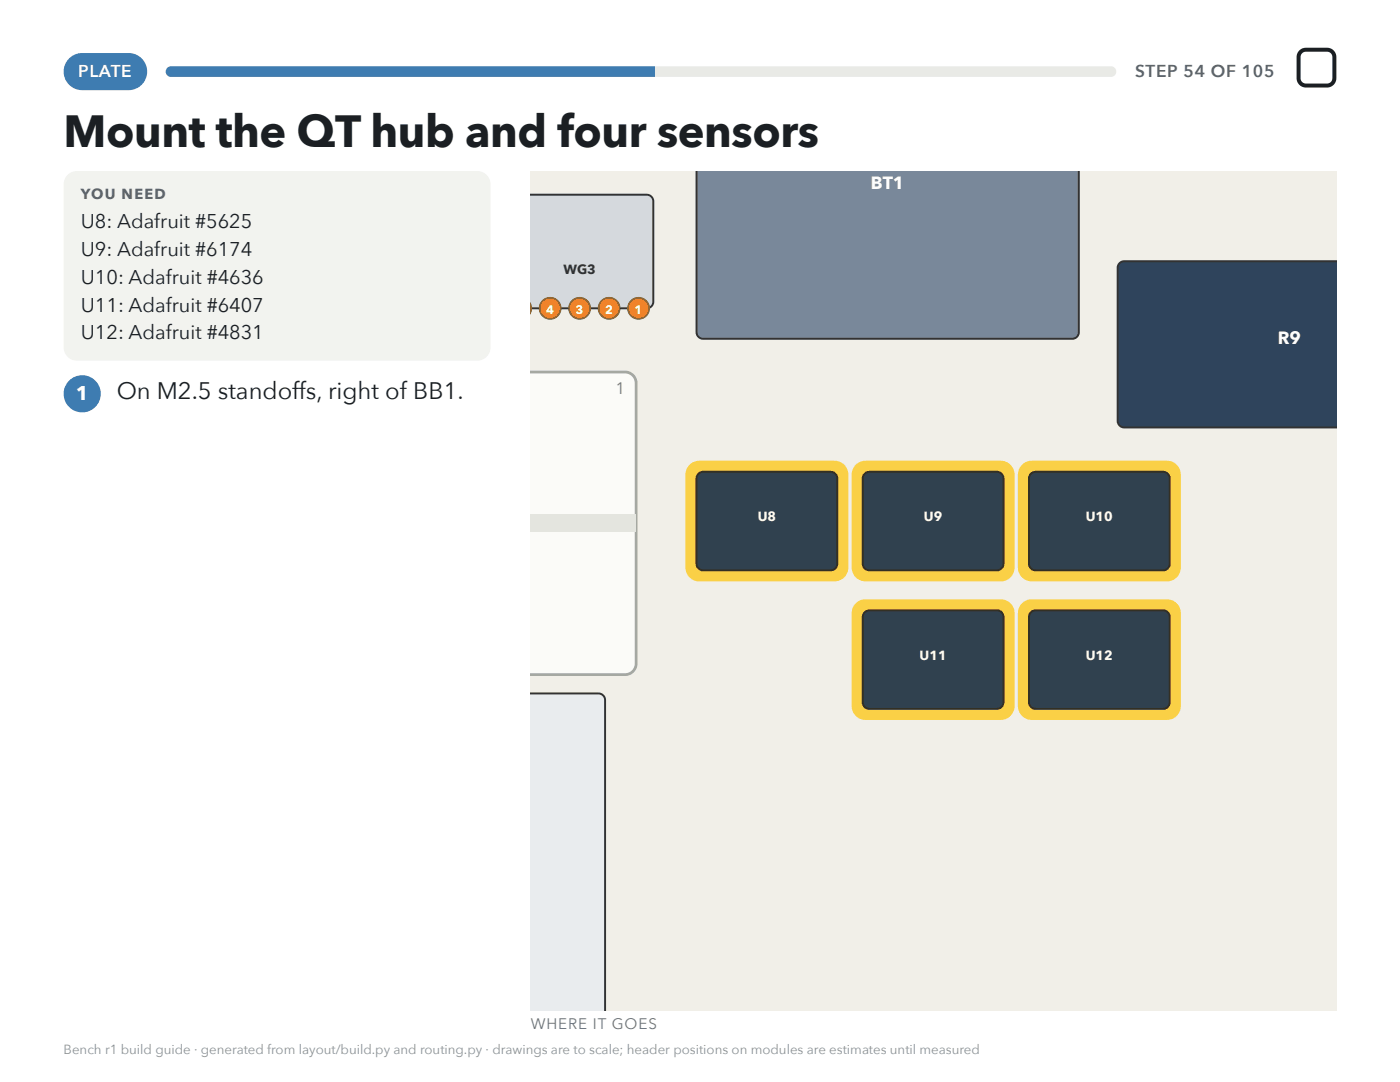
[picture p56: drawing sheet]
<svg xmlns="http://www.w3.org/2000/svg" width="279mm" height="216mm" viewBox="0 0 279 216" stroke-linecap="round" stroke-linejoin="round" font-family="sans-serif">
<defs><g id="words">
<text font-size="9" fill="#1b1f23" x="12.7" y="29.4">Mount the QT hub and four sensors</text>
<text font-size="4.8" fill="#1b1f23" x="23.3" y="79.6">On M2.5 standoffs, right of BB1.</text>
<g font-size="4" fill="#1b1f23">
<text x="16.1" y="45.5">U8: Adafruit #5625</text>
<text x="16.1" y="51.1">U9: Adafruit #6174</text>
<text x="16.1" y="56.6">U10: Adafruit #4636</text>
<text x="16.1" y="62.2">U11: Adafruit #6407</text>
<text x="16.1" y="67.7">U12: Adafruit #4831</text>
</g>
<text font-size="4" fill="#fff" x="15.1" y="79.9">1</text>
<g font-size="3.5" fill="#fff">
<text x="173.8" y="37.7">BT1</text>
<text x="255" y="68.7">R9</text>
</g>
<text font-size="3.4" fill="#fff" x="15.6" y="15.3">PLATE</text>
<text font-size="3.4" fill="#59626b" x="226.6" y="15.3">STEP 54 OF 105</text>
<text font-size="3.3" fill="#777" x="122.8" y="78.7">1</text>
<text font-size="3" fill="#6b737b" x="105.9" y="205.3">WHERE IT GOES</text>
<text font-size="2.9" fill="#59626b" x="16.1" y="39.7">YOU NEED</text>
<text font-size="2.7" fill="#222" x="112.4" y="54.6">WG3</text>
<g font-size="2.7" fill="#fff">
<text x="151.2" y="104">U8</text>
<text x="184.4" y="104">U9</text>
<text x="216.7" y="104">U10</text>
<text x="183.5" y="131.6">U11</text>
<text x="216.7" y="131.6">U12</text>
</g>
<text font-size="2.6" fill="#8a9198" x="12.7" y="210.3">Bench r1 build guide · generated from layout/build.py and routing.py · drawings are to scale; header positions on modules are estimates until measured</text>
<g font-size="2.4" fill="#fff">
<text x="109" y="62.7">4</text>
<text x="114.9" y="62.7">3</text>
<text x="120.8" y="62.7">2</text>
<text x="126.7" y="62.7">1</text>
</g>
</g></defs>
<path d="M13.8 11.7l1-.7 1.4-.4h9.5a3.7 3.7 0 0 1 3.7 3.7 3.7 3.7 0 0 1-3.7 3.7h-9.3a3.7 3.7 0 0 1-3.4-2.3 3.7 3.7 0 0 1 .8-4z" fill="#3e7cb1"/>
<path d="M33.4 13.5l.7-.3h187.6a1.06 1.06 0 0 1 1.1 1.1 1.06 1.06 0 0 1-1.1 1h-187.6a1.06 1.06 0 0 1-.9-.6 1.06 1.06 0 0 1 .2-1.2z" fill="#e9eae6"/>
<path d="M33.1 13.2h97.6v2.1h-97.6z" fill="#3e7cb1"/>
<path d="M13.5 34.9l.8-.6 1-.2h79.9a2.65 2.65 0 0 1 2.7 2.7v32.5a2.65 2.65 0 0 1-2.7 2.7h-79.9a2.65 2.65 0 0 1-2.6-2.7v-32.5l.2-1z" fill="#f2f3ef"/>
<path d="M105.8 34.1h161v167.6h-161z" fill="#f1efe8"/>
<path d="M105.8 74.2h18.9a2.21 2.21 0 0 1 2.3 2.2v56a2.21 2.21 0 0 1-2.3 2.2h-18.9z" fill="#fbfbf8"/>
<path d="M105.8 74.2h18.9a2.21 2.21 0 0 1 2.3 2.2v56a2.21 2.21 0 0 1-2.3 2.2h-18.9" fill="none" stroke="#a5a8a0" stroke-width=".55"/>
<path d="M105.8 102.6h21.2v3.6h-21.2z" fill="#e4e5df"/>
<path d="M105.8 38.9h23.3a1.33 1.33 0 0 1 1.3 1.3v20a1.33 1.33 0 0 1-1.3 1.3h-23.3z" fill="#d3d8dd"/>
<path d="M105.8 38.9h23.3a1.33 1.33 0 0 1 1.3 1.3v20a1.33 1.33 0 0 1-1.3 1.3h-23.3" fill="none" stroke="#222" stroke-width=".39"/>
<circle cx="127.4" cy="61.5" r="2.1" fill="#f07a1a"/>
<circle cx="127.4" cy="61.5" r="2.1" fill="none" stroke="#7a3a00" stroke-width=".33"/>
<circle cx="121.6" cy="61.5" r="2.1" fill="#f07a1a"/>
<circle cx="121.6" cy="61.5" r="2.1" fill="none" stroke="#7a3a00" stroke-width=".33"/>
<circle cx="115.7" cy="61.5" r="2.1" fill="#f07a1a"/>
<circle cx="115.7" cy="61.5" r="2.1" fill="none" stroke="#7a3a00" stroke-width=".33"/>
<circle cx="109.8" cy="61.5" r="2.1" fill="#f07a1a"/>
<circle cx="109.8" cy="61.5" r="2.1" fill="none" stroke="#7a3a00" stroke-width=".33"/>
<path d="M105.8 59.4l.1 1.3a2.73 2.73 0 0 1-.1 2v.9z" fill="#f07a1a"/>
<path d="M105.8 60.6a2.08 2.08 0 0 1 0 1.9" fill="none" stroke="#7a3a00" stroke-width=".33"/>
<path d="M139 34.1h76.3v32.2a1.33 1.33 0 0 1-1.3 1.3h-73.7a1.33 1.33 0 0 1-1.3-1.3z" fill="#6f7f94"/>
<path d="M139 34.1v32.2a1.33 1.33 0 0 0 1.3 1.3h73.7a1.33 1.33 0 0 0 1.3-1.3v-32.2" fill="none" stroke="#222" stroke-width=".39"/>
<path d="M105.8 138.4h13.6a1.33 1.33 0 0 1 1.4 1.3v62h-15z" fill="#e9ecef"/>
<path d="M105.8 138.4h13.6a1.33 1.33 0 0 1 1.4 1.3v62" fill="none" stroke="#222" stroke-width=".39"/>
<path d="M223.4 52.5l.5-.3 .5-.1h42.3v33.2h-42.3a1.33 1.33 0 0 1-1.4-1.3v-30.6l.1-.5z" fill="#1e3550"/>
<path d="M266.7 52.1h-42.3a1.33 1.33 0 0 0-1.4 1.3v30.6a1.33 1.33 0 0 0 1.4 1.3h42.3" fill="none" stroke="#222" stroke-width=".39"/>
<path d="M137.6 92.7l.9-.6 1.1-.2h26.9a2.76 2.76 0 0 1 2.8 2.8v18.5a2.76 2.76 0 0 1-2.8 2.8h-26.9a2.76 2.76 0 0 1-2.8-2.8v-18.7l.3-1z" fill="#ffc400"/>
<path d="M139.4 94.5l.4-.3 .5-.1h25.5a1.33 1.33 0 0 1 1.3 1.4v17a1.33 1.33 0 0 1-1.3 1.3h-25.5a1.33 1.33 0 0 1-1.3-1.3v-17l.1-.5z" fill="#1e3550"/>
<path d="M139.4 94.5l.4-.3 .5-.1h25.5a1.33 1.33 0 0 1 1.3 1.4v17a1.33 1.33 0 0 1-1.3 1.3h-25.5a1.33 1.33 0 0 1-1.3-1.3v-17l.1-.5z" fill="none" stroke="#222" stroke-width=".39"/>
<path d="M170.8 92.7l.9-.6 1-.2h27a2.76 2.76 0 0 1 2.8 2.8v18.5a2.76 2.76 0 0 1-2.8 2.8h-27a2.76 2.76 0 0 1-2.7-2.8v-18.7l.3-1z" fill="#ffc400"/>
<path d="M172.6 94.5l.4-.3 .5-.1h25.4a1.33 1.33 0 0 1 1.4 1.4v17a1.33 1.33 0 0 1-1.4 1.3h-25.4a1.33 1.33 0 0 1-1.3-1.3v-17l.1-.5z" fill="#1e3550"/>
<path d="M172.6 94.5l.4-.3 .5-.1h25.4a1.33 1.33 0 0 1 1.4 1.4v17a1.33 1.33 0 0 1-1.4 1.3h-25.4a1.33 1.33 0 0 1-1.3-1.3v-17l.1-.5z" fill="none" stroke="#222" stroke-width=".39"/>
<path d="M204 92.7l.9-.6 1-.2h27a2.76 2.76 0 0 1 2.8 2.8v18.5a2.76 2.76 0 0 1-2.8 2.8h-27a2.76 2.76 0 0 1-2.8-2.8l.1-18.7 .2-1z" fill="#ffc400"/>
<path d="M205.7 94.5l.5-.3 .5-.1h25.4a1.33 1.33 0 0 1 1.3 1.4v17a1.33 1.33 0 0 1-1.3 1.3h-25.4a1.33 1.33 0 0 1-1.3-1.3v-17l.1-.5z" fill="#1e3550"/>
<path d="M205.7 94.5l.5-.3 .5-.1h25.4a1.33 1.33 0 0 1 1.3 1.4v17a1.33 1.33 0 0 1-1.3 1.3h-25.4a1.33 1.33 0 0 1-1.3-1.3v-17l.1-.5z" fill="none" stroke="#222" stroke-width=".39"/>
<path d="M170.8 120.4l.9-.6 1-.2h27a2.76 2.76 0 0 1 2.8 2.7v18.6a2.76 2.76 0 0 1-2.8 2.8h-27a2.76 2.76 0 0 1-2.7-2.8v-18.7l.3-1.1z" fill="#ffc400"/>
<path d="M172.6 122.2l.4-.3 .5-.1h25.4a1.33 1.33 0 0 1 1.4 1.3v17a1.33 1.33 0 0 1-1.4 1.3h-25.4a1.33 1.33 0 0 1-1.3-1.3v-17l.1-.5z" fill="#1e3550"/>
<path d="M172.6 122.2l.4-.3 .5-.1h25.4a1.33 1.33 0 0 1 1.4 1.3v17a1.33 1.33 0 0 1-1.4 1.3h-25.4a1.33 1.33 0 0 1-1.3-1.3v-17l.1-.5z" fill="none" stroke="#222" stroke-width=".39"/>
<path d="M204 120.4l.9-.6 1-.2h27a2.76 2.76 0 0 1 2.8 2.7v18.6a2.76 2.76 0 0 1-2.8 2.8h-27a2.76 2.76 0 0 1-2.8-2.8l.1-18.7 .2-1.1z" fill="#ffc400"/>
<path d="M205.7 122.2l.5-.3 .5-.1h25.4a1.33 1.33 0 0 1 1.3 1.3v17a1.33 1.33 0 0 1-1.3 1.3h-25.4a1.33 1.33 0 0 1-1.3-1.3v-17l.1-.5z" fill="#1e3550"/>
<path d="M205.7 122.2l.5-.3 .5-.1h25.4a1.33 1.33 0 0 1 1.3 1.3v17a1.33 1.33 0 0 1-1.3 1.3h-25.4a1.33 1.33 0 0 1-1.3-1.3v-17l.1-.5z" fill="none" stroke="#222" stroke-width=".39"/>
<path d="M259.6 10.3l.9-.4h4.3a1.45 1.45 0 0 1 1.5 1.5v4.2a1.46 1.46 0 0 1-1.5 1.5h-4.2a1.46 1.46 0 0 1-1.4-1.5v-4.4z" fill="none" stroke="#1b1f23" stroke-width=".79" stroke-linecap="butt"/>
<circle cx="16.4" cy="78.6" r="3.7" fill="#3e7cb1"/>
<use href="#words"/>
</svg>
